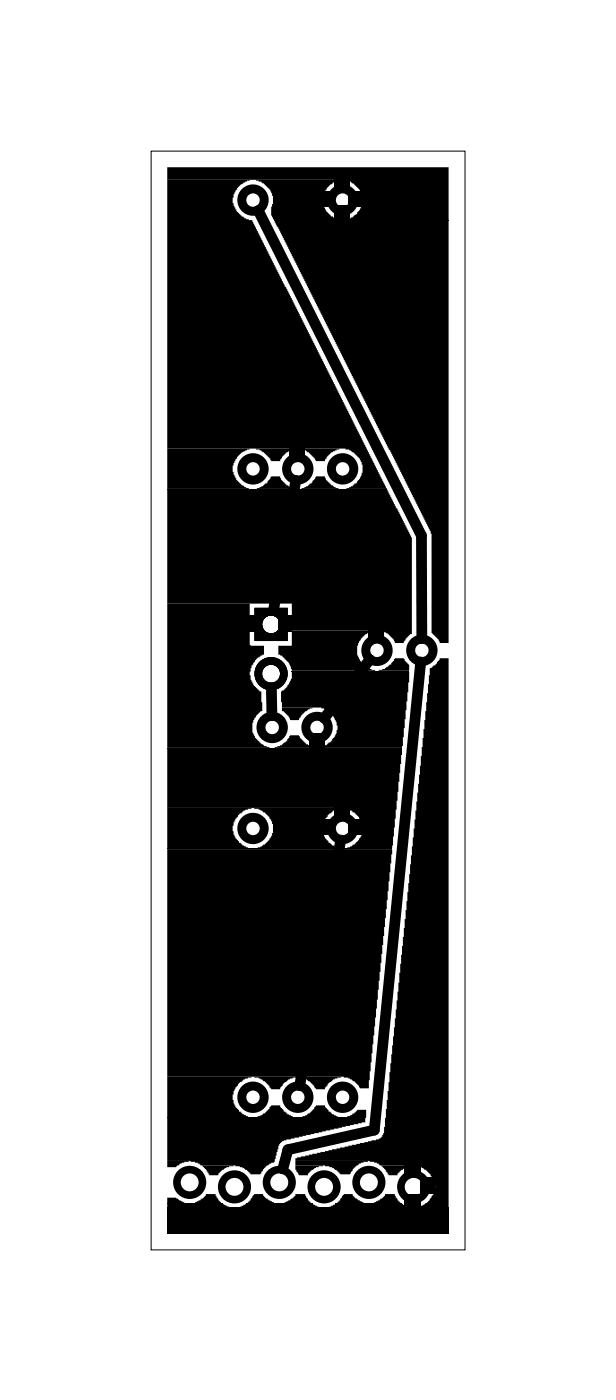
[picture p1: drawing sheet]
<svg xmlns="http://www.w3.org/2000/svg" width="35mm" height="79mm" viewBox="0 0 35 79" stroke-linecap="round" stroke-linejoin="round" font-family="sans-serif">
<path d="M8.6 8.6h17.8v62.3h-17.8zM15.5 12.5h9.9M9.5 27.7h12.4M16.5 38.1h6.7M9.5 42.4h13.3M9.5 48.1h12.7M9.5 63.4h11.2M9.5 68.2h3.1M9.5 68.5h15.9M14 68.2h3.7M19 68.2h3.8" fill="none" stroke="#000" stroke-width=".06"/>
<g fill="#000">
<path d="M9.5 9.5h15.9v3h-5.8l.4-.2 .4-.4 .2-.3v-.5l-.2-.3-.4-.4-.4-.2h-10.1zM9.5 10.2h4.7l-.6 .2-.3 .4-.1 .4v.5l.2 .3 .3 .3 .4 .2h.2l7.6 15.2h-2.3l.4-.1 .4-.4 .2-.4v-.5l-.2-.3-.4-.4-.4-.2h-10.1zM14.5 10.2h4.7l-.6 .3-.3 .7v.3l.2 .5 .3 .3 .4 .2h-3.7l-.1-.3v-.5l.1-.1-.1-.6-.4-.6zM15.6 12.5h9.8v24h-.5v-.2l-.4-.4-.1-5.8zM18.2 10.9h.8v.8h-.8zM18.9 10.1h.9v.8h-.9zM18.9 11.7h.9v.8h-.9zM19.7 10.9h.9v.8h-.9zM9.5 25.4h4.7l-.6 .3-.4 .7v.4l.2 .4 .3 .3 .4 .2h-4.6zM9.5 27.8h12.5l1.4 2.7v5.4l-.4 .3-.1 .3h-.5l-.1-.2-.3-.4-.4-.2h-5.1v-1.5h-7zM9.5 34.2h4.7v2.4h.8v.5l-.2 .1-.3 .2-.3 .7v.4l.2 .3 .3 .4h.1l.1 .6v.5l-.4 .3-.2 .4v.5l.2 .3 .3 .4 .5 .2h-5.8zM14.1 34.9h.7v.9h-.7z"/>
<path d="M14.5 25.4l2.2 .1-.5 .1-.2 .3-.1 .2h-.5l-.4-.5zM14.6 27.7h.1l.4-.3 .3-.4h.5v.2l.3 .3 .4 .2zM15.8 34.9h.7v.9h-.7zM16.4 25.3h.9v.8h-.9zM16.5 35.7h4.6l-.4 .2-.3 .5-.1 .2v.6l.1 .3 .4 .3 .5 .2h-4.8l-.1-.4-.4-.4-.2-.1v-.5h.7zM16.5 38.1h6.7l-.4 4.3h-4.7l.4-.2 .5-.4 .1-.4v-.5l-.2-.3-.3-.3-.4-.2h-2.2l-.1-.9 .2-.1 .3-.3 .1-.3zM17.1 25.4l2.1 .1-.4 .1-.3 .3-.1 .2h-.5l-.4-.5zM17.1 27.7h.2l.4-.3 .2-.4h.5l.1 .2 .3 .3 .4 .2zM20.9 35.6h.9v.9h-.9zM21.5 38l.5-.2 .1-.1h.1l.2-.4h.5v.2l.3 .2v.3zM24.4 37.9l.3-.2 .2-.4h.5v31.2h-1.6l.6-.4 .2-.3 .1-.5-.1-.5-.2-.2-.2-.3-.4-.2h-2.3l-.1-.2-.4-.1h-4.3v-.1l.1-.1 4.5-.9 .3-.2 .2-.3zM9.5 42.5h13.3l-.6 5.6h-2.5l.4-.2 .4-.4 .1-.3v-.5l-.2-.4-.3-.2-.6-.3h-10z"/>
<path d="M9.5 45.8h4.8l-.7 .3-.3 .3-.1 .4v.3l.1 .4 .2 .2v.1l.6 .3h-4.6zM9.5 48.1h12.7l-1.3 13.6h-.5l-.3-.4-.6-.3h-10zM14.4 45.8h4.9l-.6 .3-.3 .3-.1 .4v.3l.1 .4 .2 .2v.1l.5 .3h-4.5l.4-.2 .4-.4 .1-.3v-.5l-.2-.4-.3-.2zM16 40.1l1.7 .1-.4 .1-.2 .3-.1 .2h-.6v-.2l-.3-.3h-.1zM15.6 42.4l.3-.1 .3-.2 .2-.4h.6l.4 .5 .5 .2zM17.5 41.6h.9v.8h-.9zM18.2 46.5h.8v.9h-.8zM18.9 45.7h.9v.8h-.9zM19.7 46.5h.9v.9h-.9zM9.5 61h4.8l-.7 .3-.3 .4-.1 .4v.3l.1 .4 .2 .1v.1l.6 .3h-4.6zM9.5 63.4h11.2v.2l-4.6 1.1-.3 .2-.2 .6a.37 .37 0 0 1-.3 .5l-.4 .3-.1 .3h-.6l-.3-.4-.6-.1h-1.9l-.2-.2-.4-.1h-1.3zM9.5 65.8l1.2 .1h-.4l-.3 .3h-.5z"/>
<path d="M9.5 67.9h.5l.4 .3h-.9zM9.5 68.3h3.2l.3 .2h-3.5zM9.5 68.5h15.9v1.4h-15.9zM11.5 66.1h1.7l-.5 .1-.3 .3v.1h-.5zM11.1 68.2l.4-.2 .2-.3h.5l.1 .2 .2 .3zM13.6 68.4l.3-.1h3.9l.3 .2zM14.4 61l2.4 .1-.5 .1-.3 .3-.1 .3h-.5l-.4-.5zM14.4 67.7h.5l.2 .3 .4 .2h-1.4zM14.6 63.3l.4-.2 .4-.4h.5l.2 .3 .5 .3zM16.7 65.8l4.2 .1h-.3l-.4 .2-.4 .5h-.5l-.2-.3-.4-.2h-2zM16.7 66.1h1.6l-.5 .1-.3 .3v.1h-.5l-.3-.3zM16.1 68.2l.5-.2 .1-.3h.6l.1 .2 .2 .3z"/>
<path d="M17 61l2.3 .1-.4 .1-.3 .3-.2 .3h-.5l-.3-.5zM17.2 63.3l.4-.2 .3-.4h.5l.2 .3 .5 .3zM18.7 68.4l.3-.1h3.8l.3 .2zM19.5 67.7h.5l.2 .3 .4 .2h-1.5zM19.7 63.3l.2-.1 .4-.3h.5v.4zM21.6 66.1h1.8l-.5 .1-.4 .3v.1h-.5zM21.2 68.2l.5-.2 .1-.3h.6v.2l.3 .3zM22.9 66h1v.7h-1zM22.9 67.7h1v.8h-1zM23.9 66.8h.8v.9h-.8z"/>
<path d="M14.4 34.5v1.8h1.9v-1.8zM14.9 35.4a.51 .51 0 0 1 1 0 .51 .51 0 0 1-1 0z"/>
<path d="M14.4 34.5v1.8h1.9v-1.8zM14.9 35.4a.51 .51 0 0 1 1 0 .51 .51 0 0 1-1 0z"/>
<path d="M14.4 34.5v1.8h1.9v-1.8zM14.9 35.4a.51 .51 0 0 1 1 0 .51 .51 0 0 1-1 0z"/>
</g>
<g fill="#000">
<circle cx="21.9" cy="10.9" r=".95"/>
<circle cx="23.6" cy="58.6" r=".95"/>
</g>
<g fill="none" stroke="#000" stroke-width=".51">
<circle cx="14.3" cy="11.3" r=".64"/>
<circle cx="19.4" cy="11.3" r=".64"/>
<circle cx="14.3" cy="26.6" r=".64"/>
<circle cx="16.9" cy="26.6" r=".64"/>
<circle cx="19.4" cy="26.6" r=".64"/>
<circle cx="21.4" cy="36.9" r=".64"/>
<circle cx="23.9" cy="36.9" r=".64"/>
<circle cx="14.3" cy="47" r=".64"/>
<circle cx="15.4" cy="41.2" r=".64"/>
<circle cx="18" cy="41.2" r=".64"/>
<circle cx="19.4" cy="47" r=".64"/>
<circle cx="14.3" cy="62.2" r=".64"/>
<circle cx="16.9" cy="62.2" r=".64"/>
<circle cx="19.4" cy="62.2" r=".64"/>
</g>
<g fill="none" stroke="#000" stroke-width=".43">
<circle cx="15.4" cy="35.4" r=".72"/>
<circle cx="15.4" cy="38.2" r=".72"/>
<circle cx="10.8" cy="67" r=".72"/>
<circle cx="13.3" cy="67.3" r=".72"/>
<circle cx="15.8" cy="67" r=".72"/>
<circle cx="18.4" cy="67.3" r=".72"/>
<circle cx="20.9" cy="67" r=".72"/>
<circle cx="23.5" cy="67.3" r=".72"/>
</g>
<path d="M14.6 11.9l9.3 18.5v5.8M15.4 39v1.6M16.8 27.2l-1.3 7.4M21 37.4l-2.6 3.3M23.9 37.5l-2.7 26.6-4.9 1.1-.3 1.1M19.3 47.6l-2.3 14" fill="none" stroke="#000" stroke-width=".61"/>
</svg>
